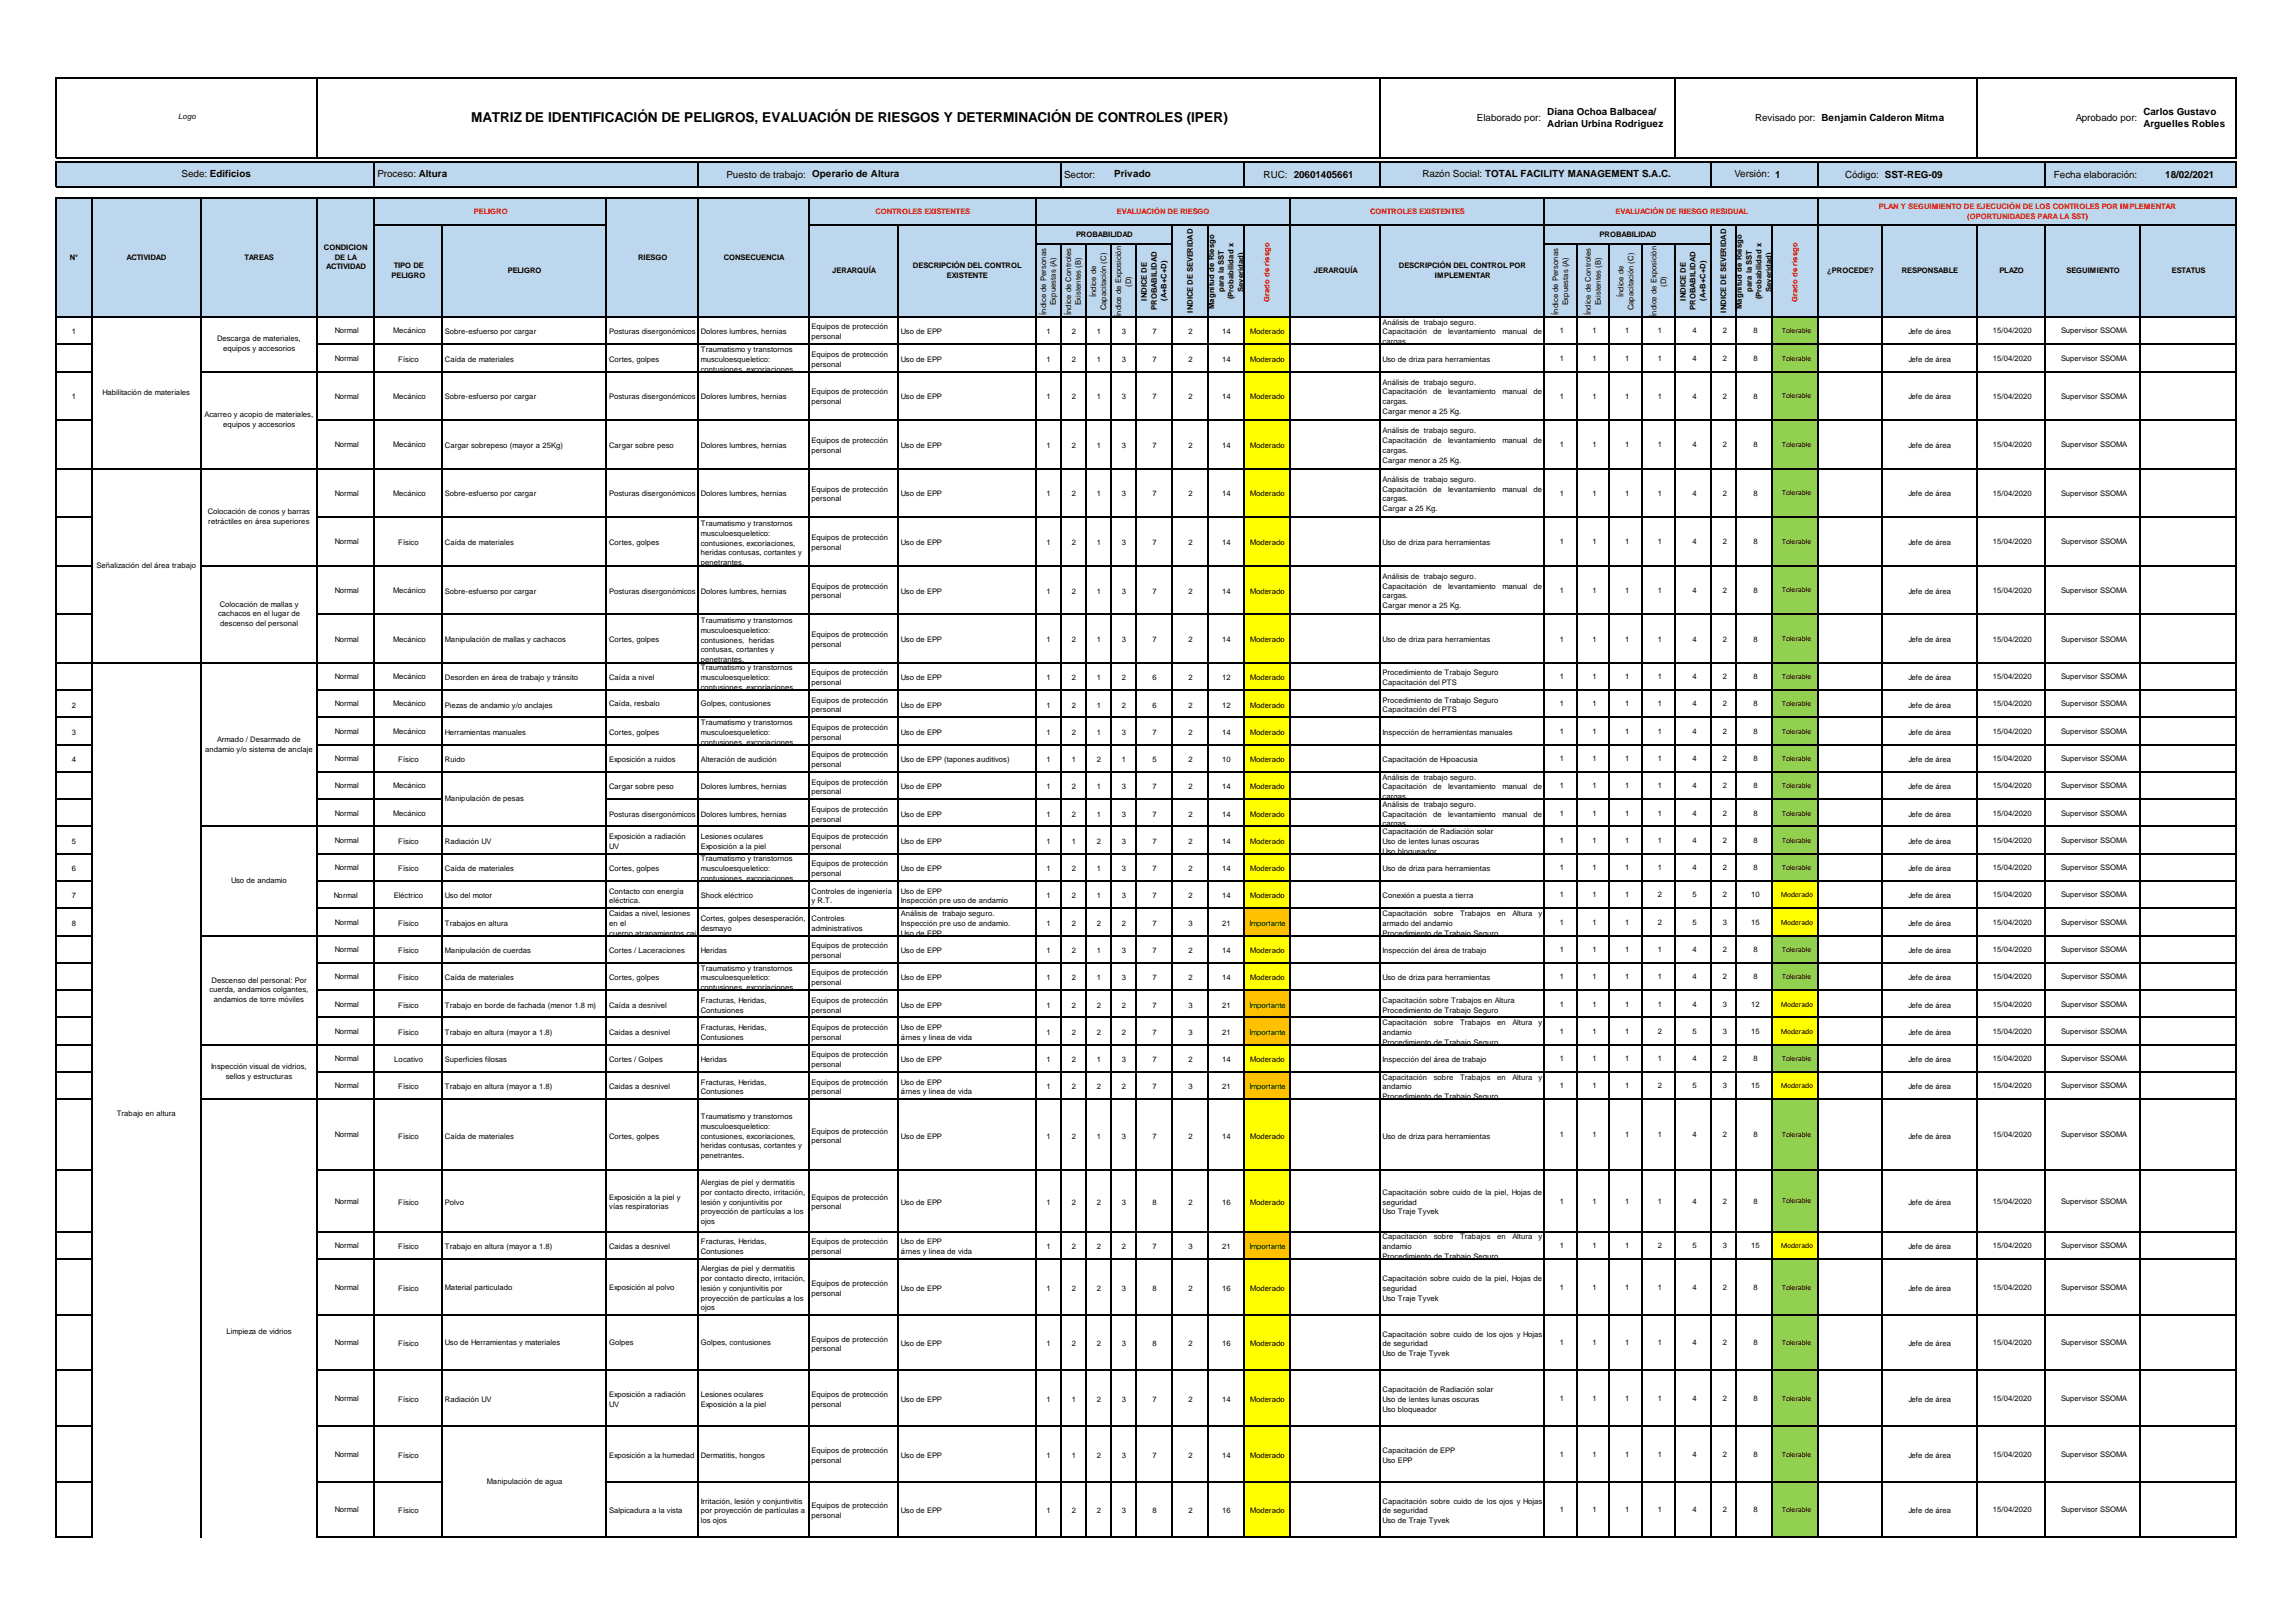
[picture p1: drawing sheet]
<svg xmlns="http://www.w3.org/2000/svg" width="297mm" height="210mm" viewBox="0 0 297 210" stroke-linecap="round" stroke-linejoin="round" font-family="sans-serif">
<defs><g id="words">
<text font-size="1.8" x="61" y="15.7">MATRIZ DE IDENTIFICACIÓN DE PELIGROS, EVALUACIÓN DE RIESGOS Y DETERMINACIÓN DE CONTROLES (IPER)</text>
<g font-size="1.3">
<text x="191.1" y="15.6">Elaborado por:</text>
<text x="200.2" y="14.8">Diana Ochoa Balbacea/</text>
<text x="200.2" y="16.4">Adrian Urbina Rodriguez</text>
<text x="227.1" y="15.6">Revisado por: Benjamin Calderon Mitma</text>
<text x="268.6" y="15.6">Aprobado por:</text>
<text x="277.4" y="14.8">Carlos Gustavo</text>
<text x="277.4" y="16.4">Arguelles Robles</text>
<text x="23.5" y="22.9">Sede: Edificios</text>
<text x="48.8" y="22.9">Proceso: Altura</text>
<text x="94" y="23.1">Puesto de trabajo: Operario de Altura</text>
<text x="137.7" y="23.1">Sector:</text>
<text x="144.2" y="22.9">Privado</text>
<text x="163.5" y="23.1">RUC: 20601405661</text>
<text x="184.1" y="22.9">Razón Social: TOTAL FACILITY MANAGEMENT S.A.C.</text>
<text x="224.4" y="22.9">Versión: 1</text>
<text x="238.7" y="23.1">Código: SST-REG-09</text>
<text x="265.8" y="23.1">Fecha elaboración:</text>
<text x="280.2" y="23.1">18/02/2021</text>
</g>
<text font-size="1.3" fill="#fff" x="6.6" y="21.2">Sistemas de Gestión</text>
<g font-size="1">
<text x="23.1" y="15.5">Logo</text>
<text x="9" y="33.6">N°</text>
<text x="16.4" y="33.6">ACTIVIDAD</text>
<text x="31.6" y="33.6">TAREAS</text>
<text x="41.9" y="32.3">CONDICION</text>
<text x="42.2" y="34.9">ACTIVIDAD</text>
<text x="43.3" y="33.6">DE LA</text>
<text x="50.7" y="36">PELIGRO</text>
<text x="51" y="34.7">TIPO DE</text>
<text x="65.7" y="35.4">PELIGRO</text>
<text x="82.6" y="33.6">RIESGO</text>
<text x="93.6" y="33.6">CONSECUENCIA</text>
<text x="107.7" y="35.4">JERARQUÍA</text>
<text x="118.1" y="34.7">DESCRIPCIÓN DEL CONTROL</text>
<text x="122.5" y="36">EXISTENTE</text>
<text x="139.2" y="30.6">PROBABILIDAD</text>
<text x="170" y="35.4">JERARQUÍA</text>
<text x="181" y="34.7">DESCRIPCIÓN DEL CONTROL POR</text>
<text x="185.7" y="36">IMPLEMENTAR</text>
<text x="207" y="30.6">PROBABILIDAD</text>
<text x="236.4" y="35.4">¿PROCEDE?</text>
<text x="246.1" y="35.4">RESPONSABLE</text>
<text x="258.7" y="35.4">PLAZO</text>
<text x="267.4" y="35.4">SEGUIMIENTO</text>
<text x="281" y="35.4">ESTATUS</text>
<text x="135.4" y="40.7" transform="rotate(-90 135.4 40.7)">Índice de Personas</text>
<text x="136.6" y="39.5" transform="rotate(-90 136.6 39.5)">Expuestas (A)</text>
<text x="138.6" y="40.8" transform="rotate(-90 138.6 40.8)">Índice de Controles</text>
<text x="139.9" y="39.5" transform="rotate(-90 139.9 39.5)">Existentes (B)</text>
<text x="141.9" y="38.5" transform="rotate(-90 141.9 38.5)">Índice de</text>
<text x="143.1" y="40.2" transform="rotate(-90 143.1 40.2)">Capacitación (C)</text>
<text x="145.1" y="41" transform="rotate(-90 145.1 41)">Índice de Exposición</text>
<text x="146.4" y="37.1" transform="rotate(-90 146.4 37.1)">(D)</text>
<text x="148.4" y="38.9" transform="rotate(-90 148.4 38.9)">INDICE DE</text>
<text x="149.7" y="40.1" transform="rotate(-90 149.7 40.1)">PROBABILIDAD</text>
<text x="151" y="39" transform="rotate(-90 151 39)">(A+B+C+D)</text>
<text x="154.3" y="40.4" transform="rotate(-90 154.3 40.4)">INDICE DE SEVERIDAD</text>
<text x="157.1" y="40" transform="rotate(-90 157.1 40)">Magnitud de Riesgo</text>
<text x="158.4" y="37.8" transform="rotate(-90 158.4 37.8)">para la SST</text>
<text x="159.6" y="38.7" transform="rotate(-90 159.6 38.7)">(Probabilidad x</text>
<text x="160.9" y="37.8" transform="rotate(-90 160.9 37.8)">Severidad)</text>
<text x="178.9" y="42">Análisis de trabajo seguro.</text>
<text x="201.6" y="40.7" transform="rotate(-90 201.6 40.7)">Índice de Personas</text>
<text x="202.9" y="39.5" transform="rotate(-90 202.9 39.5)">Expuestas (A)</text>
<text x="205.9" y="40.8" transform="rotate(-90 205.9 40.8)">Índice de Controles</text>
<text x="207.1" y="39.5" transform="rotate(-90 207.1 39.5)">Existentes (B)</text>
<text x="210.1" y="38.5" transform="rotate(-90 210.1 38.5)">Índice de</text>
<text x="211.4" y="40.2" transform="rotate(-90 211.4 40.2)">Capacitación (C)</text>
<text x="214.3" y="41" transform="rotate(-90 214.3 41)">Índice de Exposición</text>
<text x="215.6" y="37.1" transform="rotate(-90 215.6 37.1)">(D)</text>
<text x="218.1" y="38.9" transform="rotate(-90 218.1 38.9)">INDICE DE</text>
<text x="219.4" y="40.1" transform="rotate(-90 219.4 40.1)">PROBABILIDAD</text>
<text x="220.7" y="39" transform="rotate(-90 220.7 39)">(A+B+C+D)</text>
<text x="223.4" y="40.4" transform="rotate(-90 223.4 40.4)">INDICE DE SEVERIDAD</text>
<text x="225.4" y="40" transform="rotate(-90 225.4 40)">Magnitud de Riesgo</text>
<text x="226.7" y="37.8" transform="rotate(-90 226.7 37.8)">para la SST</text>
<text x="227.9" y="38.7" transform="rotate(-90 227.9 38.7)">(Probabilidad x</text>
<text x="229.2" y="37.8" transform="rotate(-90 229.2 37.8)">Severidad)</text>
<text x="9.3" y="43.3">1</text>
<text x="28.1" y="44.2">Descarga de materiales,</text>
<text x="28.9" y="45.5">equipos y accesorios</text>
<text x="43.3" y="43.1">Normal</text>
<text x="43.3" y="46.7">Normal</text>
<text x="50.9" y="43.1">Mecánico</text>
<text x="51.5" y="46.8">Físico</text>
<text x="57.6" y="43.3">Sobre-esfuerso por cargar</text>
<text x="57.6" y="46.8">Caída de materiales</text>
<text x="78.8" y="43.3">Posturas disergonómicos</text>
<text x="78.8" y="46.8">Cortes, golpes</text>
<text x="90.7" y="43.3">Dolores lumbres, hernias</text>
<text x="90.7" y="45.5">Traumatismo y transtornos</text>
<text x="90.7" y="46.8">musculoesqueletico:</text>
<text x="105" y="42.6">Equipos de protección</text>
<text x="105" y="43.9">personal</text>
<text x="105" y="46.2">Equipos de protección</text>
<text x="105" y="47.4">personal</text>
<text x="116.6" y="43.3">Uso de EPP</text>
<text x="116.6" y="46.8">Uso de EPP</text>
<text x="135.4" y="43.3">1</text>
<text x="135.4" y="46.8">1</text>
<text x="138.7" y="43.3">2</text>
<text x="138.7" y="46.8">2</text>
<text x="141.9" y="43.3">1</text>
<text x="141.9" y="46.8">1</text>
<text x="145.2" y="43.3">3</text>
<text x="145.2" y="46.8">3</text>
<text x="149.1" y="43.3">7</text>
<text x="149.1" y="46.8">7</text>
<text x="153.8" y="43.3">2</text>
<text x="153.8" y="46.8">2</text>
<text x="158.2" y="43.3">14</text>
<text x="158.2" y="46.8">14</text>
<text x="161.7" y="43.3">Moderado</text>
<text x="161.7" y="46.8">Moderado</text>
<text x="178.9" y="43.3">Capacitación</text>
<text x="178.9" y="44.5">cargas.</text>
<text x="178.9" y="46.8">Uso de driza para herramientas</text>
<text x="185.5" y="43.3">de</text>
<text x="187.4" y="43.3">levantamiento</text>
<text x="194.4" y="43.3">manual</text>
<text x="198.4" y="43.3">de</text>
<text x="201.8" y="43.1">1</text>
<text x="201.8" y="46.7">1</text>
<text x="206.1" y="43.1">1</text>
<text x="206.1" y="46.7">1</text>
<text x="210.3" y="43.1">1</text>
<text x="210.3" y="46.7">1</text>
<text x="214.5" y="43.1">1</text>
<text x="214.5" y="46.7">1</text>
<text x="219" y="43.1">4</text>
<text x="219" y="46.7">4</text>
<text x="222.9" y="43.1">2</text>
<text x="222.9" y="46.7">2</text>
<text x="226.9" y="43.1">8</text>
<text x="226.9" y="46.7">8</text>
<text x="230.6" y="43.1">Tolerable</text>
<text x="230.6" y="46.7">Tolerable</text>
<text x="246.9" y="43.3">Jefe de área</text>
<text x="246.9" y="46.8">Jefe de área</text>
<text x="257.9" y="43.1">15/04/2020</text>
<text x="257.9" y="46.7">15/04/2020</text>
<text x="266.7" y="43.1">Supervisor SSOMA</text>
<text x="266.7" y="46.7">Supervisor SSOMA</text>
<text x="9.3" y="51.7">1</text>
<text x="13.3" y="51.1">Habilitación de materiales</text>
<text x="26.5" y="54">Acarreo y acopio de materiales,</text>
<text x="43.3" y="51.6">Normal</text>
<text x="50.9" y="51.6">Mecánico</text>
<text x="57.6" y="51.7">Sobre-esfuerso por cargar</text>
<text x="78.8" y="51.7">Posturas disergonómicos</text>
<text x="90.7" y="48.1">contusiones, excoriaciones,</text>
<text x="90.7" y="51.7">Dolores lumbres, hernias</text>
<text x="105" y="51">Equipos de protección</text>
<text x="105" y="52.3">personal</text>
<text x="116.6" y="51.7">Uso de EPP</text>
<text x="135.4" y="51.7">1</text>
<text x="138.7" y="51.7">2</text>
<text x="141.9" y="51.7">1</text>
<text x="145.2" y="51.7">3</text>
<text x="149.1" y="51.7">7</text>
<text x="153.8" y="51.7">2</text>
<text x="158.2" y="51.7">14</text>
<text x="161.7" y="51.7">Moderado</text>
<text x="178.9" y="49.8">Análisis de trabajo seguro.</text>
<text x="178.9" y="51">Capacitación</text>
<text x="178.9" y="52.3">cargas.</text>
<text x="178.9" y="53.6">Cargar menor a 25 Kg.</text>
<text x="185.5" y="51">de</text>
<text x="187.4" y="51">levantamiento</text>
<text x="194.4" y="51">manual</text>
<text x="198.4" y="51">de</text>
<text x="201.8" y="51.6">1</text>
<text x="206.1" y="51.6">1</text>
<text x="210.3" y="51.6">1</text>
<text x="214.5" y="51.6">1</text>
<text x="219" y="51.6">4</text>
<text x="222.9" y="51.6">2</text>
<text x="226.9" y="51.6">8</text>
<text x="230.6" y="51.5">Tolerable</text>
<text x="246.9" y="51.7">Jefe de área</text>
<text x="257.9" y="51.6">15/04/2020</text>
<text x="266.7" y="51.6">Supervisor SSOMA</text>
<text x="28.9" y="55.3">equipos y accesorios</text>
<text x="43.3" y="57.9">Normal</text>
<text x="50.9" y="57.9">Mecánico</text>
<text x="57.6" y="57.9">Cargar sobrepeso (mayor a 25Kg)</text>
<text x="78.8" y="57.9">Cargar sobre peso</text>
<text x="90.7" y="57.9">Dolores lumbres, hernias</text>
<text x="105" y="57.3">Equipos de protección</text>
<text x="105" y="58.6">personal</text>
<text x="116.6" y="57.9">Uso de EPP</text>
<text x="135.4" y="57.9">1</text>
<text x="138.7" y="57.9">2</text>
<text x="141.9" y="57.9">1</text>
<text x="145.2" y="57.9">3</text>
<text x="149.1" y="57.9">7</text>
<text x="153.8" y="57.9">2</text>
<text x="158.2" y="57.9">14</text>
<text x="161.7" y="57.9">Moderado</text>
<text x="178.9" y="56">Análisis de trabajo seguro.</text>
<text x="178.9" y="57.3">Capacitación</text>
<text x="178.9" y="58.6">cargas.</text>
<text x="178.9" y="59.8">Cargar menor a 25 Kg.</text>
<text x="185.5" y="57.3">de</text>
<text x="187.4" y="57.3">levantamiento</text>
<text x="194.4" y="57.3">manual</text>
<text x="198.4" y="57.3">de</text>
<text x="201.8" y="57.9">1</text>
<text x="206.1" y="57.9">1</text>
<text x="210.3" y="57.9">1</text>
<text x="214.5" y="57.9">1</text>
<text x="219" y="57.9">4</text>
<text x="222.9" y="57.9">2</text>
<text x="226.9" y="57.9">8</text>
<text x="230.6" y="57.8">Tolerable</text>
<text x="246.9" y="57.9">Jefe de área</text>
<text x="257.9" y="57.9">15/04/2020</text>
<text x="266.7" y="57.9">Supervisor SSOMA</text>
<text x="43.3" y="64.2">Normal</text>
<text x="50.9" y="64.2">Mecánico</text>
<text x="57.6" y="64.2">Sobre-esfuerso por cargar</text>
<text x="78.8" y="64.2">Posturas disergonómicos</text>
<text x="90.7" y="64.2">Dolores lumbres, hernias</text>
<text x="105" y="63.6">Equipos de protección</text>
<text x="105" y="64.9">personal</text>
<text x="116.6" y="64.2">Uso de EPP</text>
<text x="135.4" y="64.2">1</text>
<text x="138.7" y="64.2">2</text>
<text x="141.9" y="64.2">1</text>
<text x="145.2" y="64.2">3</text>
<text x="149.1" y="64.2">7</text>
<text x="153.8" y="64.2">2</text>
<text x="158.2" y="64.2">14</text>
<text x="161.7" y="64.2">Moderado</text>
<text x="178.9" y="62.3">Análisis de trabajo seguro.</text>
<text x="178.9" y="63.6">Capacitación</text>
<text x="178.9" y="64.9">cargas.</text>
<text x="185.5" y="63.6">de</text>
<text x="187.4" y="63.6">levantamiento</text>
<text x="194.4" y="63.6">manual</text>
<text x="198.4" y="63.6">de</text>
<text x="201.8" y="64.2">1</text>
<text x="206.1" y="64.2">1</text>
<text x="210.3" y="64.2">1</text>
<text x="214.5" y="64.2">1</text>
<text x="219" y="64.2">4</text>
<text x="222.9" y="64.2">2</text>
<text x="226.9" y="64.2">8</text>
<text x="230.6" y="64.1">Tolerable</text>
<text x="246.9" y="64.2">Jefe de área</text>
<text x="257.9" y="64.2">15/04/2020</text>
<text x="266.7" y="64.2">Supervisor SSOMA</text>
<text x="26.9" y="66.6">Colocación de conos y barras</text>
<text x="27" y="67.8">retráctiles en área superiores</text>
<text x="43.3" y="70.4">Normal</text>
<text x="51.5" y="70.5">Físico</text>
<text x="57.6" y="70.5">Caída de materiales</text>
<text x="78.8" y="70.5">Cortes, golpes</text>
<text x="90.7" y="68">Traumatismo y transtornos</text>
<text x="90.7" y="69.3">musculoesqueletico:</text>
<text x="90.7" y="70.6">contusiones, excoriaciones,</text>
<text x="90.7" y="71.9">heridas contusas, cortantes y</text>
<text x="105" y="69.9">Equipos de protección</text>
<text x="105" y="71.1">personal</text>
<text x="116.6" y="70.5">Uso de EPP</text>
<text x="135.4" y="70.5">1</text>
<text x="138.7" y="70.5">2</text>
<text x="141.9" y="70.5">1</text>
<text x="145.2" y="70.5">3</text>
<text x="149.1" y="70.5">7</text>
<text x="153.8" y="70.5">2</text>
<text x="158.2" y="70.5">14</text>
<text x="161.7" y="70.5">Moderado</text>
<text x="178.9" y="66.1">Cargar a 25 Kg.</text>
<text x="178.9" y="70.5">Uso de driza para herramientas</text>
<text x="201.8" y="70.4">1</text>
<text x="206.1" y="70.4">1</text>
<text x="210.3" y="70.4">1</text>
<text x="214.5" y="70.4">1</text>
<text x="219" y="70.4">4</text>
<text x="222.9" y="70.4">2</text>
<text x="226.9" y="70.4">8</text>
<text x="230.6" y="70.4">Tolerable</text>
<text x="246.9" y="70.5">Jefe de área</text>
<text x="257.9" y="70.4">15/04/2020</text>
<text x="266.7" y="70.4">Supervisor SSOMA</text>
<text x="12.5" y="73.5">Señalización del área trabajo</text>
<text x="43.3" y="76.7">Normal</text>
<text x="50.9" y="76.7">Mecánico</text>
<text x="57.6" y="76.8">Sobre-esfuerso por cargar</text>
<text x="78.8" y="76.8">Posturas disergonómicos</text>
<text x="90.7" y="73.1">penetrantes.</text>
<text x="90.7" y="76.8">Dolores lumbres, hernias</text>
<text x="105" y="76.2">Equipos de protección</text>
<text x="105" y="77.4">personal</text>
<text x="116.6" y="76.8">Uso de EPP</text>
<text x="135.4" y="76.8">1</text>
<text x="138.7" y="76.8">2</text>
<text x="141.9" y="76.8">1</text>
<text x="145.2" y="76.8">3</text>
<text x="149.1" y="76.8">7</text>
<text x="153.8" y="76.8">2</text>
<text x="158.2" y="76.8">14</text>
<text x="161.7" y="76.8">Moderado</text>
<text x="178.9" y="74.9">Análisis de trabajo seguro.</text>
<text x="178.9" y="76.2">Capacitación</text>
<text x="178.9" y="77.4">cargas.</text>
<text x="185.5" y="76.2">de</text>
<text x="187.4" y="76.2">levantamiento</text>
<text x="194.4" y="76.2">manual</text>
<text x="198.4" y="76.2">de</text>
<text x="201.8" y="76.7">1</text>
<text x="206.1" y="76.7">1</text>
<text x="210.3" y="76.7">1</text>
<text x="214.5" y="76.7">1</text>
<text x="219" y="76.7">4</text>
<text x="222.9" y="76.7">2</text>
<text x="226.9" y="76.7">8</text>
<text x="230.6" y="76.6">Tolerable</text>
<text x="246.9" y="76.8">Jefe de área</text>
<text x="257.9" y="76.7">15/04/2020</text>
<text x="266.7" y="76.7">Supervisor SSOMA</text>
<text x="28.2" y="79.8">cachacos en el lugar de</text>
<text x="28.4" y="78.5">Colocación de mallas y</text>
<text x="28.5" y="81">descenso del personal</text>
<text x="43.3" y="83">Normal</text>
<text x="50.9" y="83">Mecánico</text>
<text x="57.6" y="83.1">Manipulación de mallas y cachacos</text>
<text x="78.8" y="83.1">Cortes, golpes</text>
<text x="90.7" y="80.6">Traumatismo y transtornos</text>
<text x="90.7" y="81.9">musculoesqueletico:</text>
<text x="90.7" y="83.1">contusiones, heridas</text>
<text x="105" y="82.4">Equipos de protección</text>
<text x="105" y="83.7">personal</text>
<text x="116.6" y="83.1">Uso de EPP</text>
<text x="135.4" y="83.1">1</text>
<text x="138.7" y="83.1">2</text>
<text x="141.9" y="83.1">1</text>
<text x="145.2" y="83.1">3</text>
<text x="149.1" y="83.1">7</text>
<text x="153.8" y="83.1">2</text>
<text x="158.2" y="83.1">14</text>
<text x="161.7" y="83.1">Moderado</text>
<text x="178.9" y="78.7">Cargar menor a 25 Kg.</text>
<text x="178.9" y="83.1">Uso de driza para herramientas</text>
<text x="201.8" y="83">1</text>
<text x="206.1" y="83">1</text>
<text x="210.3" y="83">1</text>
<text x="214.5" y="83">1</text>
<text x="219" y="83">4</text>
<text x="222.9" y="83">2</text>
<text x="226.9" y="83">8</text>
<text x="230.6" y="82.9">Tolerable</text>
<text x="246.9" y="83.1">Jefe de área</text>
<text x="257.9" y="83">15/04/2020</text>
<text x="266.7" y="83">Supervisor SSOMA</text>
<text x="43.3" y="87.9">Normal</text>
<text x="50.9" y="87.9">Mecánico</text>
<text x="57.6" y="88">Desorden en área de trabajo y tránsito</text>
<text x="78.8" y="88">Caída a nivel</text>
<text x="90.7" y="84.4">contusas, cortantes y</text>
<text x="90.7" y="85.7">penetrantes.</text>
<text x="90.7" y="86.7">Traumatismo y transtornos</text>
<text x="90.7" y="88">musculoesqueletico:</text>
<text x="90.7" y="89.3">contusiones, excoriaciones,</text>
<text x="105" y="87.4">Equipos de protección</text>
<text x="105" y="88.6">personal</text>
<text x="116.6" y="88">Uso de EPP</text>
<text x="135.4" y="88">1</text>
<text x="138.7" y="88">2</text>
<text x="141.9" y="88">1</text>
<text x="145.2" y="88">2</text>
<text x="149.1" y="88">6</text>
<text x="153.8" y="88">2</text>
<text x="158.2" y="88">12</text>
<text x="161.7" y="88">Moderado</text>
<text x="178.9" y="87.4">Procedimiento de Trabajo Seguro</text>
<text x="178.9" y="88.6">Capacitación del PTS</text>
<text x="201.8" y="87.9">1</text>
<text x="206.1" y="87.9">1</text>
<text x="210.3" y="87.9">1</text>
<text x="214.5" y="87.9">1</text>
<text x="219" y="87.9">4</text>
<text x="222.9" y="87.9">2</text>
<text x="226.9" y="87.9">8</text>
<text x="230.6" y="87.9">Tolerable</text>
<text x="246.9" y="88">Jefe de área</text>
<text x="257.9" y="87.9">15/04/2020</text>
<text x="266.7" y="87.9">Supervisor SSOMA</text>
<text x="9.3" y="91.5">2</text>
<text x="9.3" y="95.1">3</text>
<text x="28.1" y="96">Armado / Desarmado de</text>
<text x="43.3" y="91.4">Normal</text>
<text x="43.3" y="94.9">Normal</text>
<text x="50.9" y="91.4">Mecánico</text>
<text x="50.9" y="94.9">Mecánico</text>
<text x="57.6" y="91.5">Piezas de andamio y/o anclajes</text>
<text x="57.6" y="95.1">Herramientas manuales</text>
<text x="78.8" y="91.4">Caída, resbalo</text>
<text x="78.8" y="95.1">Cortes, golpes</text>
<text x="90.7" y="91.4">Golpes, contusiones</text>
<text x="90.7" y="93.8">Traumatismo y transtornos</text>
<text x="90.7" y="95.1">musculoesqueletico:</text>
<text x="105" y="90.9">Equipos de protección</text>
<text x="105" y="92.2">personal</text>
<text x="105" y="94.4">Equipos de protección</text>
<text x="105" y="95.7">personal</text>
<text x="116.6" y="91.5">Uso de EPP</text>
<text x="116.6" y="95.1">Uso de EPP</text>
<text x="135.4" y="91.5">1</text>
<text x="135.4" y="95.1">1</text>
<text x="138.7" y="91.5">2</text>
<text x="138.7" y="95.1">2</text>
<text x="141.9" y="91.5">1</text>
<text x="141.9" y="95.1">1</text>
<text x="145.2" y="91.5">2</text>
<text x="145.2" y="95.1">3</text>
<text x="149.1" y="91.5">6</text>
<text x="149.1" y="95.1">7</text>
<text x="153.8" y="91.5">2</text>
<text x="153.8" y="95.1">2</text>
<text x="158.2" y="91.5">12</text>
<text x="158.2" y="95.1">14</text>
<text x="161.7" y="91.5">Moderado</text>
<text x="161.7" y="95.1">Moderado</text>
<text x="178.9" y="90.9">Procedimiento de Trabajo Seguro</text>
<text x="178.9" y="92.2">Capacitación del PTS</text>
<text x="178.9" y="95.1">Inspección de herramientas manuales</text>
<text x="201.8" y="91.4">1</text>
<text x="201.8" y="94.9">1</text>
<text x="206.1" y="91.4">1</text>
<text x="206.1" y="94.9">1</text>
<text x="210.3" y="91.4">1</text>
<text x="210.3" y="94.9">1</text>
<text x="214.5" y="91.4">1</text>
<text x="214.5" y="94.9">1</text>
<text x="219" y="91.4">4</text>
<text x="219" y="94.9">4</text>
<text x="222.9" y="91.4">2</text>
<text x="222.9" y="94.9">2</text>
<text x="226.9" y="91.4">8</text>
<text x="226.9" y="94.9">8</text>
<text x="230.6" y="91.4">Tolerable</text>
<text x="230.6" y="94.9">Tolerable</text>
<text x="246.9" y="91.5">Jefe de área</text>
<text x="246.9" y="95.1">Jefe de área</text>
<text x="257.9" y="91.4">15/04/2020</text>
<text x="257.9" y="94.9">15/04/2020</text>
<text x="266.7" y="91.4">Supervisor SSOMA</text>
<text x="266.7" y="94.9">Supervisor SSOMA</text>
<text x="9.3" y="98.6">4</text>
<text x="26.5" y="97.3">andamio y/o sistema de anclaje</text>
<text x="43.3" y="98.5">Normal</text>
<text x="43.3" y="102">Normal</text>
<text x="50.9" y="102">Mecánico</text>
<text x="51.5" y="98.6">Físico</text>
<text x="57.6" y="98.6">Ruido</text>
<text x="78.8" y="98.6">Exposición a ruidos</text>
<text x="90.7" y="96.3">contusiones, excoriaciones,</text>
<text x="90.7" y="98.6">Alteración de audición</text>
<text x="105" y="98">Equipos de protección</text>
<text x="105" y="99.2">personal</text>
<text x="105" y="101.5">Equipos de protección</text>
<text x="116.6" y="98.6">Uso de EPP (tapones auditivos)</text>
<text x="135.4" y="98.6">1</text>
<text x="138.7" y="98.6">1</text>
<text x="141.9" y="98.6">2</text>
<text x="145.2" y="98.6">1</text>
<text x="149.1" y="98.6">5</text>
<text x="153.8" y="98.6">2</text>
<text x="158.2" y="98.6">10</text>
<text x="161.7" y="98.6">Moderado</text>
<text x="178.9" y="98.6">Capacitación de Hipoacusia</text>
<text x="178.9" y="100.9">Análisis de trabajo seguro.</text>
<text x="201.8" y="98.5">1</text>
<text x="201.8" y="102">1</text>
<text x="206.1" y="98.5">1</text>
<text x="206.1" y="102">1</text>
<text x="210.3" y="98.5">1</text>
<text x="210.3" y="102">1</text>
<text x="214.5" y="98.5">1</text>
<text x="214.5" y="102">1</text>
<text x="219" y="98.5">4</text>
<text x="219" y="102">4</text>
<text x="222.9" y="98.5">2</text>
<text x="222.9" y="102">2</text>
<text x="226.9" y="98.5">8</text>
<text x="226.9" y="102">8</text>
<text x="230.6" y="98.5">Tolerable</text>
<text x="230.6" y="102">Tolerable</text>
<text x="246.9" y="98.6">Jefe de área</text>
<text x="257.9" y="98.5">15/04/2020</text>
<text x="257.9" y="102">15/04/2020</text>
<text x="266.7" y="98.5">Supervisor SSOMA</text>
<text x="266.7" y="102">Supervisor SSOMA</text>
<text x="43.3" y="105.5">Normal</text>
<text x="50.9" y="105.5">Mecánico</text>
<text x="57.6" y="103.7">Manipulación de pesas</text>
<text x="78.8" y="102.1">Cargar sobre peso</text>
<text x="78.8" y="105.7">Posturas disergonómicos</text>
<text x="90.7" y="102.1">Dolores lumbres, hernias</text>
<text x="90.7" y="105.7">Dolores lumbres, hernias</text>
<text x="105" y="102.8">personal</text>
<text x="105" y="105">Equipos de protección</text>
<text x="105" y="106.3">personal</text>
<text x="116.6" y="102.1">Uso de EPP</text>
<text x="116.6" y="105.7">Uso de EPP</text>
<text x="135.4" y="102.1">1</text>
<text x="135.4" y="105.7">1</text>
<text x="138.7" y="102.1">2</text>
<text x="138.7" y="105.7">2</text>
<text x="141.9" y="102.1">1</text>
<text x="141.9" y="105.7">1</text>
<text x="145.2" y="102.1">3</text>
<text x="145.2" y="105.7">3</text>
<text x="149.1" y="102.1">7</text>
<text x="149.1" y="105.7">7</text>
<text x="153.8" y="102.1">2</text>
<text x="153.8" y="105.7">2</text>
<text x="158.2" y="102.1">14</text>
<text x="158.2" y="105.7">14</text>
<text x="161.7" y="102.1">Moderado</text>
<text x="161.7" y="105.7">Moderado</text>
<text x="178.9" y="102.1">Capacitación</text>
<text x="178.9" y="103.4">cargas.</text>
<text x="178.9" y="104.4">Análisis de trabajo seguro.</text>
<text x="178.9" y="105.7">Capacitación</text>
<text x="178.9" y="106.9">cargas.</text>
<text x="178.9" y="107.9">Capacitación de Radiación solar</text>
<text x="185.5" y="102.1">de</text>
<text x="185.5" y="105.7">de</text>
<text x="187.4" y="102.1">levantamiento</text>
<text x="187.4" y="105.7">levantamiento</text>
<text x="194.4" y="102.1">manual</text>
<text x="194.4" y="105.7">manual</text>
<text x="198.4" y="102.1">de</text>
<text x="198.4" y="105.7">de</text>
<text x="201.8" y="105.5">1</text>
<text x="206.1" y="105.5">1</text>
<text x="210.3" y="105.5">1</text>
<text x="214.5" y="105.5">1</text>
<text x="219" y="105.5">4</text>
<text x="222.9" y="105.5">2</text>
<text x="226.9" y="105.5">8</text>
<text x="230.6" y="105.5">Tolerable</text>
<text x="246.9" y="102.1">Jefe de área</text>
<text x="246.9" y="105.7">Jefe de área</text>
<text x="257.9" y="105.5">15/04/2020</text>
<text x="266.7" y="105.5">Supervisor SSOMA</text>
<text x="9.3" y="109.2">5</text>
<text x="9.3" y="112.7">6</text>
<text x="43.3" y="109">Normal</text>
<text x="43.3" y="112.6">Normal</text>
<text x="51.5" y="109.2">Físico</text>
<text x="51.5" y="112.7">Físico</text>
<text x="57.6" y="109.2">Radiación UV</text>
<text x="57.6" y="112.7">Caída de materiales</text>
<text x="78.8" y="108.5">Exposición a radiación</text>
<text x="78.8" y="109.8">UV</text>
<text x="78.8" y="112.7">Cortes, golpes</text>
<text x="90.7" y="108.5">Lesiones oculares</text>
<text x="90.7" y="109.8">Exposición a la piel</text>
<text x="90.7" y="111.4">Traumatismo y transtornos</text>
<text x="90.7" y="112.7">musculoesqueletico:</text>
<text x="90.7" y="114">contusiones, excoriaciones,</text>
<text x="105" y="108.5">Equipos de protección</text>
<text x="105" y="109.8">personal</text>
<text x="105" y="112.1">Equipos de protección</text>
<text x="105" y="113.3">personal</text>
<text x="116.6" y="109.2">Uso de EPP</text>
<text x="116.6" y="112.7">Uso de EPP</text>
<text x="135.4" y="109.2">1</text>
<text x="135.4" y="112.7">1</text>
<text x="138.7" y="109.2">1</text>
<text x="138.7" y="112.7">2</text>
<text x="141.9" y="109.2">2</text>
<text x="141.9" y="112.7">1</text>
<text x="145.2" y="109.2">3</text>
<text x="145.2" y="112.7">3</text>
<text x="149.1" y="109.2">7</text>
<text x="149.1" y="112.7">7</text>
<text x="153.8" y="109.2">2</text>
<text x="153.8" y="112.7">2</text>
<text x="158.2" y="109.2">14</text>
<text x="158.2" y="112.7">14</text>
<text x="161.7" y="109.2">Moderado</text>
<text x="161.7" y="112.7">Moderado</text>
<text x="178.9" y="109.2">Uso de lentes lunas oscuras</text>
<text x="178.9" y="110.5">Uso bloqueador</text>
<text x="178.9" y="112.7">Uso de driza para herramientas</text>
<text x="201.8" y="109">1</text>
<text x="201.8" y="112.6">1</text>
<text x="206.1" y="109">1</text>
<text x="206.1" y="112.6">1</text>
<text x="210.3" y="109">1</text>
<text x="210.3" y="112.6">1</text>
<text x="214.5" y="109">1</text>
<text x="214.5" y="112.6">1</text>
<text x="219" y="109">4</text>
<text x="219" y="112.6">4</text>
<text x="222.9" y="109">2</text>
<text x="222.9" y="112.6">2</text>
<text x="226.9" y="109">8</text>
<text x="226.9" y="112.6">8</text>
<text x="230.6" y="109">Tolerable</text>
<text x="230.6" y="112.6">Tolerable</text>
<text x="246.9" y="109.2">Jefe de área</text>
<text x="246.9" y="112.7">Jefe de área</text>
<text x="257.9" y="109">15/04/2020</text>
<text x="257.9" y="112.6">15/04/2020</text>
<text x="266.7" y="109">Supervisor SSOMA</text>
<text x="266.7" y="112.6">Supervisor SSOMA</text>
<text x="9.3" y="116.2">7</text>
<text x="9.3" y="119.8">8</text>
<text x="29.9" y="114.3">Uso de andamio</text>
<text x="43.2" y="116.2">Normal</text>
<text x="43.3" y="119.6">Normal</text>
<text x="51" y="116.2">Eléctrico</text>
<text x="51.5" y="119.8">Físico</text>
<text x="57.6" y="116.2">Uso del motor</text>
<text x="57.6" y="119.8">Trabajos en altura</text>
<text x="78.8" y="115.6">Contacto con energía</text>
<text x="78.8" y="116.9">eléctrica.</text>
<text x="78.8" y="118.5">Caidas a nivel, lesiones</text>
<text x="78.8" y="119.8">en el</text>
<text x="90.7" y="116.2">Shock eléctrico</text>
<text x="90.7" y="119.1">Cortes, golpes desesperación,</text>
<text x="105" y="115.6">Controles de ingeniería</text>
<text x="105" y="116.9">y R.T.</text>
<text x="105" y="119.1">Controles</text>
<text x="116.6" y="115.6">Uso de EPP</text>
<text x="116.6" y="116.9">Inspección pre uso de andamio</text>
<text x="116.6" y="118.5">Análisis de trabajo seguro.</text>
<text x="116.6" y="119.8">Inspección pre uso de andamio.</text>
<text x="135.4" y="116.2">1</text>
<text x="135.4" y="119.8">1</text>
<text x="138.7" y="116.2">2</text>
<text x="138.7" y="119.8">2</text>
<text x="141.9" y="116.2">1</text>
<text x="141.9" y="119.8">2</text>
<text x="145.2" y="116.2">3</text>
<text x="145.2" y="119.8">2</text>
<text x="149.1" y="116.2">7</text>
<text x="149.1" y="119.8">7</text>
<text x="153.8" y="116.2">2</text>
<text x="153.8" y="119.8">3</text>
<text x="158.2" y="116.2">14</text>
<text x="158.2" y="119.8">21</text>
<text x="161.7" y="119.8">Importante</text>
<text x="161.7" y="116.2">Moderado</text>
<text x="178.9" y="116.2">Conexión a puesta a tierra</text>
<text x="178.9" y="118.5">Capacitación</text>
<text x="178.9" y="119.8">armado del andamio</text>
<text x="185.5" y="118.5">sobre</text>
<text x="188.9" y="118.5">Trabajos</text>
<text x="193.7" y="118.5">en</text>
<text x="195.7" y="118.5">Altura</text>
<text x="199.1" y="118.5">y</text>
<text x="201.8" y="116.1">1</text>
<text x="201.8" y="119.6">1</text>
<text x="206.1" y="116.1">1</text>
<text x="206.1" y="119.6">1</text>
<text x="210.3" y="116.1">1</text>
<text x="210.3" y="119.6">1</text>
<text x="214.5" y="116.1">2</text>
<text x="214.5" y="119.6">2</text>
<text x="219" y="116.1">5</text>
<text x="219" y="119.6">5</text>
<text x="222.9" y="116.1">2</text>
<text x="222.9" y="119.6">3</text>
<text x="226.6" y="116.1">10</text>
<text x="226.6" y="119.6">15</text>
<text x="230.4" y="116.1">Moderado</text>
<text x="230.4" y="119.6">Moderado</text>
<text x="246.9" y="116.2">Jefe de área</text>
<text x="246.9" y="119.8">Jefe de área</text>
<text x="257.9" y="116.1">15/04/2020</text>
<text x="257.9" y="119.6">15/04/2020</text>
<text x="266.7" y="116.1">Supervisor SSOMA</text>
<text x="266.7" y="119.6">Supervisor SSOMA</text>
<text x="43.3" y="123.2">Normal</text>
<text x="51.5" y="123.3">Físico</text>
<text x="57.6" y="123.3">Manipulación de cuerdas</text>
<text x="78.8" y="121">cuerpo,atrapamientos,cai</text>
<text x="78.8" y="123.3">Cortes / Laceraciones</text>
<text x="90.7" y="120.4">desmayo</text>
<text x="90.7" y="123.3">Heridas</text>
<text x="90.7" y="125.6">Traumatismo y transtornos</text>
<text x="105" y="120.4">administrativos</text>
<text x="105" y="122.7">Equipos de protección</text>
<text x="105" y="123.9">personal</text>
<text x="116.6" y="121">Uso de EPP</text>
<text x="116.6" y="123.3">Uso de EPP</text>
<text x="135.4" y="123.3">1</text>
<text x="138.7" y="123.3">2</text>
<text x="141.9" y="123.3">1</text>
<text x="145.2" y="123.3">3</text>
<text x="149.1" y="123.3">7</text>
<text x="153.8" y="123.3">2</text>
<text x="158.2" y="123.3">14</text>
<text x="161.7" y="123.3">Moderado</text>
<text x="178.9" y="121">Procedimiento de Trabajo Seguro</text>
<text x="178.9" y="123.3">Inspección del área de trabajo</text>
<text x="201.8" y="123.2">1</text>
<text x="206.1" y="123.2">1</text>
<text x="210.3" y="123.2">1</text>
<text x="214.5" y="123.2">1</text>
<text x="219" y="123.2">4</text>
<text x="222.9" y="123.2">2</text>
<text x="226.9" y="123.2">8</text>
<text x="230.6" y="123.2">Tolerable</text>
<text x="246.9" y="123.3">Jefe de área</text>
<text x="257.9" y="123.2">15/04/2020</text>
<text x="266.7" y="123.2">Supervisor SSOMA</text>
<text x="27.1" y="128.4">cuerda, andamios colgantes,</text>
<text x="27.4" y="127.1">Descenso del personal: Por</text>
<text x="27.7" y="129.7">andamios de torre móviles</text>
<text x="43.3" y="126.7">Normal</text>
<text x="43.3" y="130.2">Normal</text>
<text x="51.5" y="126.8">Físico</text>
<text x="51.5" y="130.4">Físico</text>
<text x="57.6" y="126.8">Caída de materiales</text>
<text x="57.6" y="130.4">Trabajo en borde de fachada (menor 1.8 m)</text>
<text x="78.8" y="126.8">Cortes, golpes</text>
<text x="78.8" y="130.4">Caída a desnivel</text>
<text x="90.7" y="126.8">musculoesqueletico:</text>
<text x="90.7" y="128.1">contusiones, excoriaciones,</text>
<text x="90.7" y="129.7">Fracturas, Heridas,</text>
<text x="90.7" y="131">Contusiones</text>
<text x="105" y="126.2">Equipos de protección</text>
<text x="105" y="127.5">personal</text>
<text x="105" y="129.7">Equipos de protección</text>
<text x="105" y="131">personal</text>
<text x="116.6" y="126.8">Uso de EPP</text>
<text x="116.6" y="130.4">Uso de EPP</text>
<text x="135.4" y="126.8">1</text>
<text x="135.4" y="130.4">1</text>
<text x="138.7" y="126.8">2</text>
<text x="138.7" y="130.4">2</text>
<text x="141.9" y="126.8">1</text>
<text x="141.9" y="130.4">2</text>
<text x="145.2" y="126.8">3</text>
<text x="145.2" y="130.4">2</text>
<text x="149.1" y="126.8">7</text>
<text x="149.1" y="130.4">7</text>
<text x="153.8" y="126.8">2</text>
<text x="153.8" y="130.4">3</text>
<text x="158.2" y="126.8">14</text>
<text x="158.2" y="130.4">21</text>
<text x="161.7" y="130.4">Importante</text>
<text x="161.7" y="126.8">Moderado</text>
<text x="178.9" y="126.8">Uso de driza para herramientas</text>
<text x="178.9" y="129.7">Capacitación sobre Trabajos en Altura</text>
<text x="178.9" y="131">Procedimiento de Trabajo Seguro</text>
<text x="201.8" y="126.7">1</text>
<text x="201.8" y="130.2">1</text>
<text x="206.1" y="126.7">1</text>
<text x="206.1" y="130.2">1</text>
<text x="210.3" y="126.7">1</text>
<text x="210.3" y="130.2">1</text>
<text x="214.5" y="126.7">1</text>
<text x="214.5" y="130.2">1</text>
<text x="219" y="126.7">4</text>
<text x="219" y="130.2">4</text>
<text x="222.9" y="126.7">2</text>
<text x="222.9" y="130.2">3</text>
<text x="226.6" y="130.2">12</text>
<text x="226.9" y="126.7">8</text>
<text x="230.4" y="130.2">Moderado</text>
<text x="230.6" y="126.7">Tolerable</text>
<text x="246.9" y="126.8">Jefe de área</text>
<text x="246.9" y="130.4">Jefe de área</text>
<text x="257.9" y="126.7">15/04/2020</text>
<text x="257.9" y="130.2">15/04/2020</text>
<text x="266.7" y="126.7">Supervisor SSOMA</text>
<text x="266.7" y="130.2">Supervisor SSOMA</text>
<text x="43.3" y="133.7">Normal</text>
<text x="43.3" y="137.3">Normal</text>
<text x="51" y="137.4">Locativo</text>
<text x="51.5" y="133.9">Físico</text>
<text x="57.6" y="133.9">Trabajo en altura (mayor a 1.8)</text>
<text x="57.6" y="137.4">Superficies filosas</text>
<text x="78.8" y="133.9">Caidas a desnivel</text>
<text x="78.8" y="137.4">Cortes / Golpes</text>
<text x="90.7" y="133.3">Fracturas, Heridas,</text>
<text x="90.7" y="134.5">Contusiones</text>
<text x="90.7" y="137.4">Heridas</text>
<text x="105" y="133.3">Equipos de protección</text>
<text x="105" y="134.5">personal</text>
<text x="105" y="136.8">Equipos de protección</text>
<text x="116.6" y="133.3">Uso de EPP</text>
<text x="116.6" y="134.5">árnes y linea de vida</text>
<text x="116.6" y="137.4">Uso de EPP</text>
<text x="135.4" y="133.9">1</text>
<text x="135.4" y="137.4">1</text>
<text x="138.7" y="133.9">2</text>
<text x="138.7" y="137.4">2</text>
<text x="141.9" y="133.9">2</text>
<text x="141.9" y="137.4">1</text>
<text x="145.2" y="133.9">2</text>
<text x="145.2" y="137.4">3</text>
<text x="149.1" y="133.9">7</text>
<text x="149.1" y="137.4">7</text>
<text x="153.8" y="133.9">3</text>
<text x="153.8" y="137.4">2</text>
<text x="158.2" y="133.9">21</text>
<text x="158.2" y="137.4">14</text>
<text x="161.7" y="133.9">Importante</text>
<text x="161.7" y="137.4">Moderado</text>
<text x="178.9" y="132.6">Capacitación</text>
<text x="178.9" y="133.9">andamio</text>
<text x="178.9" y="135.2">Procedimiento de Trabajo Seguro</text>
<text x="178.9" y="137.4">Inspección del área de trabajo</text>
<text x="185.5" y="132.6">sobre</text>
<text x="188.9" y="132.6">Trabajos</text>
<text x="193.7" y="132.6">en</text>
<text x="195.7" y="132.6">Altura</text>
<text x="199.1" y="132.6">y</text>
<text x="201.8" y="133.7">1</text>
<text x="201.8" y="137.3">1</text>
<text x="206.1" y="133.7">1</text>
<text x="206.1" y="137.3">1</text>
<text x="210.3" y="133.7">1</text>
<text x="210.3" y="137.3">1</text>
<text x="214.5" y="133.7">2</text>
<text x="214.5" y="137.3">1</text>
<text x="219" y="133.7">5</text>
<text x="219" y="137.3">4</text>
<text x="222.9" y="133.7">3</text>
<text x="222.9" y="137.3">2</text>
<text x="226.6" y="133.7">15</text>
<text x="226.9" y="137.3">8</text>
<text x="230.4" y="133.7">Moderado</text>
<text x="230.6" y="137.3">Tolerable</text>
<text x="246.9" y="133.9">Jefe de área</text>
<text x="246.9" y="137.4">Jefe de área</text>
<text x="257.9" y="133.7">15/04/2020</text>
<text x="257.9" y="137.3">15/04/2020</text>
<text x="266.7" y="133.7">Supervisor SSOMA</text>
<text x="266.7" y="137.3">Supervisor SSOMA</text>
<text x="27.3" y="138.3">Inspección visual de vidrios,</text>
<text x="29.2" y="139.6">sellos y estructuras</text>
<text x="43.3" y="140.8">Normal</text>
<text x="51.5" y="140.9">Físico</text>
<text x="57.6" y="140.9">Trabajo en altura (mayor a 1.8)</text>
<text x="78.8" y="140.9">Caidas a desnivel</text>
<text x="90.7" y="140.3">Fracturas, Heridas,</text>
<text x="90.7" y="141.6">Contusiones</text>
<text x="105" y="138">personal</text>
<text x="105" y="140.3">Equipos de protección</text>
<text x="105" y="141.6">personal</text>
<text x="116.6" y="140.3">Uso de EPP</text>
<text x="116.6" y="141.6">árnes y linea de vida</text>
<text x="135.4" y="140.9">1</text>
<text x="138.7" y="140.9">2</text>
<text x="141.9" y="140.9">2</text>
<text x="145.2" y="140.9">2</text>
<text x="149.1" y="140.9">7</text>
<text x="153.8" y="140.9">3</text>
<text x="158.2" y="140.9">21</text>
<text x="161.7" y="140.9">Importante</text>
<text x="178.9" y="139.7">Capacitación</text>
<text x="178.9" y="140.9">andamio</text>
<text x="178.9" y="142.2">Procedimiento de Trabajo Seguro</text>
<text x="185.5" y="139.7">sobre</text>
<text x="188.9" y="139.7">Trabajos</text>
<text x="193.7" y="139.7">en</text>
<text x="195.7" y="139.7">Altura</text>
<text x="199.1" y="139.7">y</text>
<text x="201.8" y="140.8">1</text>
<text x="206.1" y="140.8">1</text>
<text x="210.3" y="140.8">1</text>
<text x="214.5" y="140.8">2</text>
<text x="219" y="140.8">5</text>
<text x="222.9" y="140.8">3</text>
<text x="226.6" y="140.8">15</text>
<text x="230.4" y="140.8">Moderado</text>
<text x="246.9" y="140.9">Jefe de área</text>
<text x="257.9" y="140.8">15/04/2020</text>
<text x="266.7" y="140.8">Supervisor SSOMA</text>
<text x="15.1" y="144.4">Trabajo en altura</text>
<text x="43.3" y="147.2">Normal</text>
<text x="51.5" y="147.3">Físico</text>
<text x="57.6" y="147.3">Caída de materiales</text>
<text x="78.8" y="147.3">Cortes, golpes</text>
<text x="90.7" y="144.8">Traumatismo y transtornos</text>
<text x="90.7" y="146">musculoesqueletico:</text>
<text x="90.7" y="147.3">contusiones, excoriaciones,</text>
<text x="90.7" y="148.6">heridas contusas, cortantes y</text>
<text x="90.7" y="149.8">penetrantes.</text>
<text x="105" y="146.7">Equipos de protección</text>
<text x="105" y="147.9">personal</text>
<text x="116.6" y="147.3">Uso de EPP</text>
<text x="135.4" y="147.3">1</text>
<text x="138.7" y="147.3">2</text>
<text x="141.9" y="147.3">1</text>
<text x="145.2" y="147.3">3</text>
<text x="149.1" y="147.3">7</text>
<text x="153.8" y="147.3">2</text>
<text x="158.2" y="147.3">14</text>
<text x="161.7" y="147.3">Moderado</text>
<text x="178.9" y="147.3">Uso de driza para herramientas</text>
<text x="201.8" y="147.2">1</text>
<text x="206.1" y="147.2">1</text>
<text x="210.3" y="147.2">1</text>
<text x="214.5" y="147.2">1</text>
<text x="219" y="147.2">4</text>
<text x="222.9" y="147.2">2</text>
<text x="226.9" y="147.2">8</text>
<text x="230.6" y="147.2">Tolerable</text>
<text x="246.9" y="147.3">Jefe de área</text>
<text x="257.9" y="147.2">15/04/2020</text>
<text x="266.7" y="147.2">Supervisor SSOMA</text>
<text x="43.3" y="155.8">Normal</text>
<text x="51.5" y="155.8">Físico</text>
<text x="57.6" y="155.8">Polvo</text>
<text x="78.8" y="155.2">Exposición a la piel y</text>
<text x="90.7" y="153.3">Alergias de piel y dermatitis</text>
<text x="90.7" y="154.6">por contacto directo, irritación,</text>
<text x="90.7" y="155.8">lesión y conjuntivitis por</text>
<text x="105" y="155.2">Equipos de protección</text>
<text x="116.6" y="155.8">Uso de EPP</text>
<text x="135.4" y="155.8">1</text>
<text x="138.7" y="155.8">2</text>
<text x="141.9" y="155.8">2</text>
<text x="145.2" y="155.8">3</text>
<text x="149.1" y="155.8">8</text>
<text x="153.8" y="155.8">2</text>
<text x="158.2" y="155.8">16</text>
<text x="161.7" y="155.8">Moderado</text>
<text x="178.9" y="154.6">Capacitación sobre cuido de la piel, Hojas de</text>
<text x="178.9" y="155.8">seguridad</text>
<text x="201.8" y="155.8">1</text>
<text x="206.1" y="155.8">1</text>
<text x="210.3" y="155.8">1</text>
<text x="214.5" y="155.8">1</text>
<text x="219" y="155.8">4</text>
<text x="222.9" y="155.8">2</text>
<text x="226.9" y="155.8">8</text>
<text x="230.6" y="155.7">Tolerable</text>
<text x="246.9" y="155.8">Jefe de área</text>
<text x="257.9" y="155.8">15/04/2020</text>
<text x="266.7" y="155.8">Supervisor SSOMA</text>
<text x="43.3" y="161.5">Normal</text>
<text x="51.5" y="161.6">Físico</text>
<text x="57.6" y="161.6">Trabajo en altura (mayor a 1.8)</text>
<text x="78.8" y="156.5">vías respiratorias</text>
<text x="78.8" y="161.6">Caidas a desnivel</text>
<text x="90.7" y="157.1">proyección de partículas a los</text>
<text x="90.7" y="158.4">ojos</text>
<text x="90.7" y="161">Fracturas, Heridas,</text>
<text x="105" y="156.5">personal</text>
<text x="105" y="161">Equipos de protección</text>
<text x="116.6" y="161">Uso de EPP</text>
<text x="135.4" y="161.6">1</text>
<text x="138.7" y="161.6">2</text>
<text x="141.9" y="161.6">2</text>
<text x="145.2" y="161.6">2</text>
<text x="149.1" y="161.6">7</text>
<text x="153.8" y="161.6">3</text>
<text x="158.2" y="161.6">21</text>
<text x="161.7" y="161.6">Importante</text>
<text x="178.9" y="157.1">Uso Traje Tyvek</text>
<text x="178.9" y="160.4">Capacitación</text>
<text x="178.9" y="161.6">andamio</text>
<text x="185.5" y="160.4">sobre</text>
<text x="188.9" y="160.4">Trabajos</text>
<text x="193.7" y="160.4">en</text>
<text x="195.7" y="160.4">Altura</text>
<text x="199.1" y="160.4">y</text>
<text x="201.8" y="161.5">1</text>
<text x="206.1" y="161.5">1</text>
<text x="210.3" y="161.5">1</text>
<text x="214.5" y="161.5">2</text>
<text x="219" y="161.5">5</text>
<text x="222.9" y="161.5">3</text>
<text x="226.6" y="161.5">15</text>
<text x="230.4" y="161.5">Moderado</text>
<text x="246.9" y="161.6">Jefe de área</text>
<text x="257.9" y="161.5">15/04/2020</text>
<text x="266.7" y="161.5">Supervisor SSOMA</text>
<text x="43.3" y="166.8">Normal</text>
<text x="51.5" y="167">Físico</text>
<text x="57.6" y="166.8">Material particulado</text>
<text x="78.8" y="166.8">Exposición al polvo</text>
<text x="90.7" y="162.3">Contusiones</text>
<text x="90.7" y="164.4">Alergias de piel y dermatitis</text>
<text x="90.7" y="165.7">por contacto directo, irritación,</text>
<text x="90.7" y="167">lesión y conjuntivitis por</text>
<text x="105" y="162.3">personal</text>
<text x="105" y="166.4">Equipos de protección</text>
<text x="105" y="167.6">personal</text>
<text x="116.6" y="162.3">árnes y linea de vida</text>
<text x="116.6" y="167">Uso de EPP</text>
<text x="135.4" y="167">1</text>
<text x="138.7" y="167">2</text>
<text x="141.9" y="167">2</text>
<text x="145.2" y="167">3</text>
<text x="149.1" y="167">8</text>
<text x="153.8" y="167">2</text>
<text x="158.2" y="167">16</text>
<text x="161.7" y="167">Moderado</text>
<text x="178.9" y="162.9">Procedimiento de Trabajo Seguro</text>
<text x="178.9" y="165.7">Capacitación sobre cuido de la piel, Hojas de</text>
<text x="178.9" y="167">seguridad</text>
<text x="201.8" y="166.8">1</text>
<text x="206.1" y="166.8">1</text>
<text x="210.3" y="166.8">1</text>
<text x="214.5" y="166.8">1</text>
<text x="219" y="166.8">4</text>
<text x="222.9" y="166.8">2</text>
<text x="226.9" y="166.8">8</text>
<text x="230.6" y="166.8">Tolerable</text>
<text x="246.9" y="167">Jefe de área</text>
<text x="257.9" y="166.8">15/04/2020</text>
<text x="266.7" y="166.8">Supervisor SSOMA</text>
<text x="29.3" y="172.6">Limpieza de vidrios</text>
<text x="90.7" y="168.3">proyección de partículas a los</text>
<text x="90.7" y="169.5">ojos</text>
<text x="105" y="173.6">Equipos de protección</text>
<text x="178.9" y="168.3">Uso Traje Tyvek</text>
<text x="178.9" y="172.9">Capacitación sobre cuido de los ojos y Hojas</text>
<text x="43.3" y="174">Normal</text>
<text x="51.5" y="174.2">Físico</text>
<text x="57.6" y="174">Uso de Herramientas y materiales</text>
<text x="78.8" y="174">Golpes</text>
<text x="90.7" y="174">Golpes, contusiones</text>
<text x="105" y="174.8">personal</text>
<text x="116.6" y="174.2">Uso de EPP</text>
<text x="135.4" y="174.2">1</text>
<text x="138.7" y="174.2">2</text>
<text x="141.9" y="174.2">2</text>
<text x="145.2" y="174.2">3</text>
<text x="149.1" y="174.2">8</text>
<text x="153.8" y="174.2">2</text>
<text x="158.2" y="174.2">16</text>
<text x="161.7" y="174.2">Moderado</text>
<text x="178.9" y="174.2">de seguridad</text>
<text x="178.9" y="175.5">Uso de Traje Tyvek</text>
<text x="201.8" y="174">1</text>
<text x="206.1" y="174">1</text>
<text x="210.3" y="174">1</text>
<text x="214.5" y="174">1</text>
<text x="219" y="174">4</text>
<text x="222.9" y="174">2</text>
<text x="226.9" y="174">8</text>
<text x="230.6" y="174">Tolerable</text>
<text x="246.9" y="174.2">Jefe de área</text>
<text x="257.9" y="174">15/04/2020</text>
<text x="266.7" y="174">Supervisor SSOMA</text>
<text x="43.3" y="181.2">Normal</text>
<text x="51.5" y="181.4">Físico</text>
<text x="57.6" y="181.4">Radiación UV</text>
<text x="78.8" y="180.8">Exposición a radiación</text>
<text x="78.8" y="182">UV</text>
<text x="90.7" y="180.8">Lesiones oculares</text>
<text x="90.7" y="182">Exposición a la piel</text>
<text x="105" y="180.8">Equipos de protección</text>
<text x="105" y="182">personal</text>
<text x="116.6" y="181.4">Uso de EPP</text>
<text x="135.4" y="181.4">1</text>
<text x="138.7" y="181.4">1</text>
<text x="141.9" y="181.4">2</text>
<text x="145.2" y="181.4">3</text>
<text x="149.1" y="181.4">7</text>
<text x="153.8" y="181.4">2</text>
<text x="158.2" y="181.4">14</text>
<text x="161.7" y="181.4">Moderado</text>
<text x="178.9" y="180.1">Capacitación de Radiación solar</text>
<text x="178.9" y="181.4">Uso de lentes lunas oscuras</text>
<text x="178.9" y="182.7">Uso bloqueador</text>
<text x="201.8" y="181.2">1</text>
<text x="206.1" y="181.2">1</text>
<text x="210.3" y="181.2">1</text>
<text x="214.5" y="181.2">1</text>
<text x="219" y="181.2">4</text>
<text x="222.9" y="181.2">2</text>
<text x="226.9" y="181.2">8</text>
<text x="230.6" y="181.2">Tolerable</text>
<text x="246.9" y="181.4">Jefe de área</text>
<text x="257.9" y="181.2">15/04/2020</text>
<text x="266.7" y="181.2">Supervisor SSOMA</text>
<text x="43.3" y="188.4">Normal</text>
<text x="51.5" y="188.6">Físico</text>
<text x="63" y="192">Manipulación de agua</text>
<text x="78.8" y="188.6">Exposición a la humedad</text>
<text x="90.7" y="188.6">Dermatitis, hongos</text>
<text x="105" y="188">Equipos de protección</text>
<text x="105" y="189.2">personal</text>
<text x="116.6" y="188.6">Uso de EPP</text>
<text x="135.4" y="188.6">1</text>
<text x="138.7" y="188.6">1</text>
<text x="141.9" y="188.6">2</text>
<text x="145.2" y="188.6">3</text>
<text x="149.1" y="188.6">7</text>
<text x="153.8" y="188.6">2</text>
<text x="158.2" y="188.6">14</text>
<text x="161.7" y="188.6">Moderado</text>
<text x="178.9" y="188">Capacitación de EPP</text>
<text x="178.9" y="189.2">Uso EPP</text>
<text x="201.8" y="188.4">1</text>
<text x="206.1" y="188.4">1</text>
<text x="210.3" y="188.4">1</text>
<text x="214.5" y="188.4">1</text>
<text x="219" y="188.4">4</text>
<text x="222.9" y="188.4">2</text>
<text x="226.9" y="188.4">8</text>
<text x="230.6" y="188.4">Tolerable</text>
<text x="246.9" y="188.6">Jefe de área</text>
<text x="257.9" y="188.4">15/04/2020</text>
<text x="266.7" y="188.4">Supervisor SSOMA</text>
<text x="43.3" y="195.7">Normal</text>
<text x="51.5" y="195.8">Físico</text>
<text x="78.8" y="195.8">Salpicadura a la vista</text>
<text x="90.7" y="194.5">Irritación, lesión y conjuntivitis</text>
<text x="90.7" y="195.8">por proyección de partículas a</text>
<text x="90.7" y="197.1">los ojos</text>
<text x="105" y="195.2">Equipos de protección</text>
<text x="105" y="196.4">personal</text>
<text x="116.6" y="195.8">Uso de EPP</text>
<text x="135.4" y="195.8">1</text>
<text x="138.7" y="195.8">2</text>
<text x="141.9" y="195.8">2</text>
<text x="145.2" y="195.8">3</text>
<text x="149.1" y="195.8">8</text>
<text x="153.8" y="195.8">2</text>
<text x="158.2" y="195.8">16</text>
<text x="161.7" y="195.8">Moderado</text>
<text x="178.9" y="194.5">Capacitación sobre cuido de los ojos y Hojas</text>
<text x="178.9" y="195.8">de seguridad</text>
<text x="178.9" y="197.1">Uso de Traje Tyvek</text>
<text x="201.8" y="195.7">1</text>
<text x="206.1" y="195.7">1</text>
<text x="210.3" y="195.7">1</text>
<text x="214.5" y="195.7">1</text>
<text x="219" y="195.7">4</text>
<text x="222.9" y="195.7">2</text>
<text x="226.9" y="195.7">8</text>
<text x="230.6" y="195.7">Tolerable</text>
<text x="246.9" y="195.8">Jefe de área</text>
<text x="257.9" y="195.7">15/04/2020</text>
<text x="266.7" y="195.7">Supervisor SSOMA</text>
</g>
<g font-size="1" fill="#f00">
<text x="61.3" y="27.7">PELIGRO</text>
<text x="113.3" y="27.7">CONTROLES EXISTENTES</text>
<text x="144.5" y="27.7">EVALUACIÓN DE RIESGO</text>
<text x="177.3" y="27.7">CONTROLES EXISTENTES</text>
<text x="209" y="27.7">EVALUACIÓN DE RIESGO RESIDUAL</text>
<text x="243.1" y="27">PLAN Y SEGUIMIENTO DE EJECUCIÓN DE LOS CONTROLES POR IMPLEMENTAR</text>
<text x="254.6" y="28.3">(OPORTUNIDADES PARA LA SST)</text>
<text x="164.3" y="39.1" transform="rotate(-90 164.3 39.1)">Grado de riesgo</text>
<text x="232.6" y="39.1" transform="rotate(-90 232.6 39.1)">Grado de riesgo</text>
</g>
</g></defs>
<g fill="#bdd7ee">
<path d="M7.4 21h282v3.2h-282z" fill-rule="evenodd"/>
<path d="M7.4 25.6h282v15.5h-282z" fill-rule="evenodd"/>
</g>
<path d="M161 41h6v3.6h-6z" fill-rule="evenodd" fill="#ff0"/>
<path d="M229.3 41h6.1v3.6h-6.1z" fill-rule="evenodd" fill="#92d050"/>
<path d="M161 44.5h6v3.6h-6z" fill-rule="evenodd" fill="#ff0"/>
<path d="M229.3 44.5h6.1v3.6h-6.1z" fill-rule="evenodd" fill="#92d050"/>
<path d="M161 48.1h6v6.3h-6z" fill-rule="evenodd" fill="#ff0"/>
<path d="M229.3 48.1h6.1v6.3h-6.1z" fill-rule="evenodd" fill="#92d050"/>
<path d="M161 54.3h6v6.4h-6z" fill-rule="evenodd" fill="#ff0"/>
<path d="M229.3 54.3h6.1v6.4h-6.1z" fill-rule="evenodd" fill="#92d050"/>
<path d="M161 60.6h6v6.4h-6z" fill-rule="evenodd" fill="#ff0"/>
<path d="M229.3 60.6h6.1v6.4h-6.1z" fill-rule="evenodd" fill="#92d050"/>
<path d="M161 66.9h6v6.4h-6z" fill-rule="evenodd" fill="#ff0"/>
<path d="M229.3 66.9h6.1v6.4h-6.1z" fill-rule="evenodd" fill="#92d050"/>
<path d="M161 73.2h6v6.3h-6z" fill-rule="evenodd" fill="#ff0"/>
<path d="M229.3 73.2h6.1v6.3h-6.1z" fill-rule="evenodd" fill="#92d050"/>
<path d="M161 79.5h6v6.3h-6z" fill-rule="evenodd" fill="#ff0"/>
<path d="M229.3 79.5h6.1v6.3h-6.1z" fill-rule="evenodd" fill="#92d050"/>
<path d="M161 85.8h6v3.6h-6z" fill-rule="evenodd" fill="#ff0"/>
<path d="M229.3 85.8h6.1v3.6h-6.1z" fill-rule="evenodd" fill="#92d050"/>
<path d="M161 89.3h6v3.6h-6z" fill-rule="evenodd" fill="#ff0"/>
<path d="M229.3 89.3h6.1v3.6h-6.1z" fill-rule="evenodd" fill="#92d050"/>
<path d="M161 92.8h6v3.6h-6z" fill-rule="evenodd" fill="#ff0"/>
<path d="M229.3 92.8h6.1v3.6h-6.1z" fill-rule="evenodd" fill="#92d050"/>
<path d="M161 96.3h6v3.6h-6z" fill-rule="evenodd" fill="#ff0"/>
<path d="M229.3 96.3h6.1v3.6h-6.1z" fill-rule="evenodd" fill="#92d050"/>
<path d="M161 99.9h6v3.6h-6z" fill-rule="evenodd" fill="#ff0"/>
<path d="M229.3 99.9h6.1v3.6h-6.1z" fill-rule="evenodd" fill="#92d050"/>
<path d="M161 103.4h6v3.6h-6z" fill-rule="evenodd" fill="#ff0"/>
<path d="M229.3 103.4h6.1v3.6h-6.1z" fill-rule="evenodd" fill="#92d050"/>
<path d="M161 106.9h6v3.6h-6z" fill-rule="evenodd" fill="#ff0"/>
<path d="M229.3 106.9h6.1v3.6h-6.1z" fill-rule="evenodd" fill="#92d050"/>
<path d="M161 110.5h6v3.6h-6z" fill-rule="evenodd" fill="#ff0"/>
<path d="M229.3 110.5h6.1v3.6h-6.1z" fill-rule="evenodd" fill="#92d050"/>
<g fill="#ff0">
<path d="M161 114h6v3.6h-6z" fill-rule="evenodd"/>
<path d="M229.3 114h6.1v3.6h-6.1z" fill-rule="evenodd"/>
</g>
<path d="M161 117.5h6v3.6h-6z" fill-rule="evenodd" fill="#ffc000"/>
<g fill="#ff0">
<path d="M229.3 117.5h6.1v3.6h-6.1z" fill-rule="evenodd"/>
<path d="M161 121h6v3.6h-6z" fill-rule="evenodd"/>
</g>
<path d="M229.3 121h6.1v3.6h-6.1z" fill-rule="evenodd" fill="#92d050"/>
<path d="M161 124.6h6v3.6h-6z" fill-rule="evenodd" fill="#ff0"/>
<path d="M229.3 124.6h6.1v3.6h-6.1z" fill-rule="evenodd" fill="#92d050"/>
<path d="M161 128.1h6v3.6h-6z" fill-rule="evenodd" fill="#ffc000"/>
<path d="M229.3 128.1h6.1v3.6h-6.1z" fill-rule="evenodd" fill="#ff0"/>
<path d="M161 131.6h6v3.6h-6z" fill-rule="evenodd" fill="#ffc000"/>
<g fill="#ff0">
<path d="M229.3 131.6h6.1v3.6h-6.1z" fill-rule="evenodd"/>
<path d="M161 135.2h6v3.6h-6z" fill-rule="evenodd"/>
</g>
<path d="M229.3 135.2h6.1v3.6h-6.1z" fill-rule="evenodd" fill="#92d050"/>
<path d="M161 138.7h6v3.6h-6z" fill-rule="evenodd" fill="#ffc000"/>
<g fill="#ff0">
<path d="M229.3 138.7h6.1v3.6h-6.1z" fill-rule="evenodd"/>
<path d="M161 142.2h6v9.3h-6z" fill-rule="evenodd"/>
</g>
<path d="M229.3 142.2h6.1v9.3h-6.1z" fill-rule="evenodd" fill="#92d050"/>
<path d="M161 151.4h6v8h-6z" fill-rule="evenodd" fill="#ff0"/>
<path d="M229.3 151.4h6.1v8h-6.1z" fill-rule="evenodd" fill="#92d050"/>
<path d="M161 159.4h6v3.6h-6z" fill-rule="evenodd" fill="#ffc000"/>
<path d="M229.3 159.4h6.1v3.6h-6.1z" fill-rule="evenodd" fill="#ff0"/>
<path d="M57.2 162.9h47.5v7.3h-47.5z" fill-rule="evenodd" fill="#fff"/>
<path d="M161 162.9h6v7.3h-6z" fill-rule="evenodd" fill="#ff0"/>
<path d="M229.3 162.9h6.1v7.3h-6.1z" fill-rule="evenodd" fill="#92d050"/>
<path d="M57.2 170.1h33.2v7.3h-33.2z" fill-rule="evenodd" fill="#fff"/>
<path d="M161 170.1h6v7.3h-6z" fill-rule="evenodd" fill="#ff0"/>
<path d="M229.3 170.1h6.1v7.3h-6.1z" fill-rule="evenodd" fill="#92d050"/>
<path d="M161 177.3h6v7.3h-6z" fill-rule="evenodd" fill="#ff0"/>
<path d="M229.3 177.3h6.1v7.3h-6.1z" fill-rule="evenodd" fill="#92d050"/>
<path d="M161 184.5h6v7.3h-6z" fill-rule="evenodd" fill="#ff0"/>
<path d="M229.3 184.5h6.1v7.3h-6.1z" fill-rule="evenodd" fill="#92d050"/>
<path d="M161 191.7h6v7.3h-6z" fill-rule="evenodd" fill="#ff0"/>
<path d="M229.3 191.7h6.1v7.3h-6.1z" fill-rule="evenodd" fill="#92d050"/>
<g fill="none" stroke="#000" stroke-width=".14">
<path d="M7.2 10v10.5M7.3 10.1h282.1M41 10.2v10.3M178.6 10.2v10.3M216.7 10.2v10.3M255.8 10.2v10.3M289.3 10.2v10.3M7.2 20.9v3.3M7.2 25.5v173.5M7.3 20.4h282.1M7.3 21h282.1M7.3 24.1h282.1"/>
<path d="M7.3 25.6h282.1M11.9 25.7v173.3M26 25.7v173.3M41 25.7v173.3M48.4 21v3.2M48.4 25.7v173.3M48.5 29.1h30M57.2 29.2v169.8M78.5 25.7v173.3M90.3 21v3.2M90.3 25.7v173.3M104.7 25.7v173.3"/>
<path d="M104.7 29.1h184.7M116.2 29.2v169.8M134 25.7v173.3M134.1 31.5h17.6M137.3 21v3.2M137.3 31.6v167.4M140.5 31.6v167.4M143.8 31.6v167.4M147 31.6v167.4M151.7 29.2v169.8M156.3 29.2v169.8M161 21v3.2"/>
<path d="M161 29.2v169.8M178.6 21v3.2M178.6 29.2v169.8M199.8 25.7v173.3M199.9 31.5h21.6M204 31.6v167.4M208.3 31.6v167.4M212.5 31.6v167.4M216.7 31.6v167.4M221.4 21v3.2M221.4 29.2v169.8M224.6 29.2v169.8"/>
<path d="M229.3 29.2v169.8M235.3 21v3.2M235.3 25.7v173.3M243.5 29.2v169.8M255.8 29.2v169.8M264.6 21v3.2M264.6 29.2v169.8M276.9 29.2v169.8M289.3 21v3.2M289.3 25.7v173.3M7.3 44.5h4.6M7.3 48.1h4.6"/>
<path d="M7.3 54.3h4.6M7.3 41h282.1M26 48.1h263.4M41.1 44.5h248.3M41.1 54.3h248.3M7.3 66.9h4.6M7.3 73.2h4.6M7.3 79.5h4.6M7.3 60.6h282.1M26 73.2h263.4M41.1 66.9h248.3M41.1 79.5h248.3"/>
<path d="M7.3 89.3h4.6M7.3 92.8h4.6M7.3 96.3h4.6M7.3 99.9h4.6M7.3 85.8h282.1M41.1 89.3h248.3M41.1 92.8h248.3M41.1 96.3h248.3M41.1 99.9h248.3M7.3 103.4h4.6M7.3 106.9h4.6M7.3 110.5h4.6"/>
<path d="M7.3 114h4.6M7.3 117.5h4.6M26 106.9h263.4M41.1 103.4h16.2M41.1 110.5h248.3M41.1 114h248.3M41.1 117.5h248.3M78.5 103.4h210.9M7.3 121h4.6M7.3 124.6h4.6M7.3 128.1h4.6M7.3 131.6h4.6"/>
<path d="M7.3 135.2h4.6M7.3 138.7h4.6M26 121h263.4M26 135.2h263.4M41.1 124.6h248.3M41.1 128.1h248.3M41.1 131.6h248.3M41.1 138.7h248.3M7.3 142.2h4.6M7.3 151.4h4.6M7.3 159.4h4.6M26 142.2h263.4"/>
<path d="M41.1 151.4h248.3M41.1 159.4h248.3M7.3 162.9h4.6M7.3 170.1h4.6M7.3 177.3h4.6M41.1 162.9h248.3M41.1 170.1h248.3M41.1 177.3h248.3M7.3 184.5h4.6M7.3 191.7h4.6M7.3 198.9h4.6M41.1 184.5h248.3"/>
<path d="M41.1 191.7h16.2M41.1 198.9h248.3M78.5 191.7h210.9"/>
</g>
<path d="M167 25.7v173.3" fill="none" stroke="#000" stroke-width=".15"/>
<use href="#words"/>
</svg>
